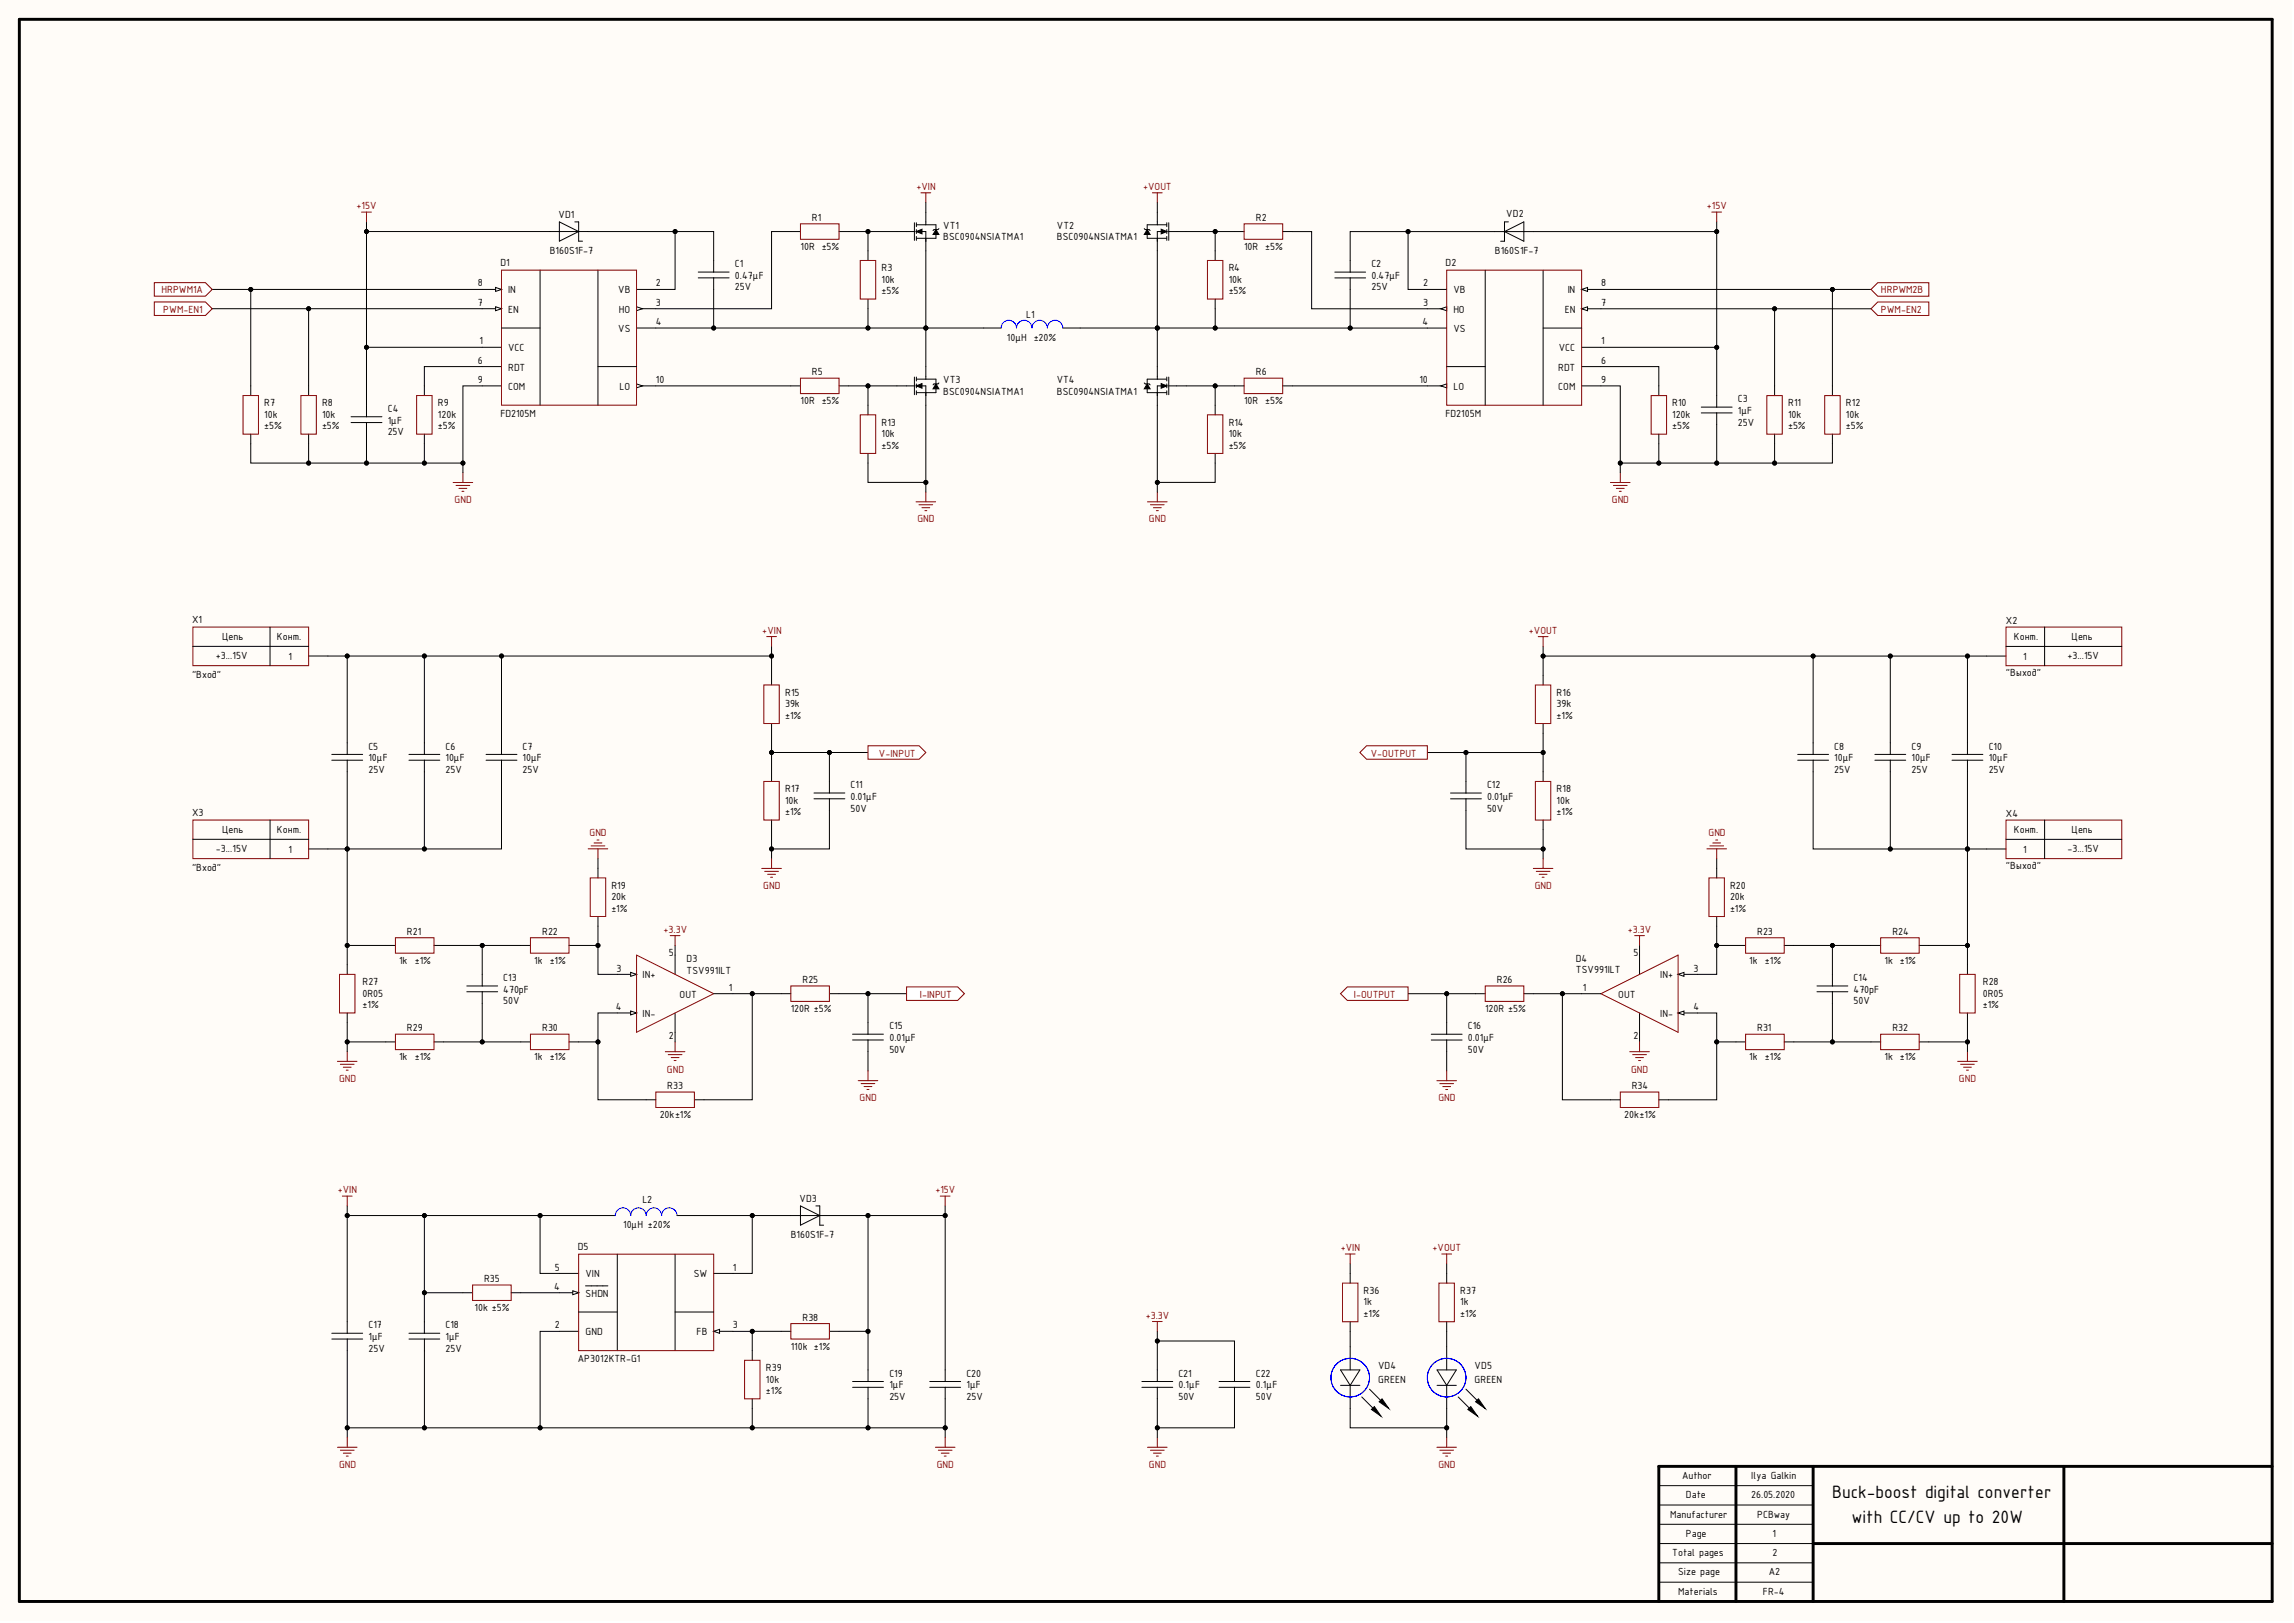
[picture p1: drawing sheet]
<svg xmlns="http://www.w3.org/2000/svg" width="594mm" height="420mm" viewBox="0 0 594 420" stroke-linecap="round" stroke-linejoin="round" font-family="sans-serif">
<defs><g id="words">
<g font-size="5">
<text x="474.2" y="387.9">Buck-boost digital converter</text>
<text x="479.2" y="394.3">with CC/CV up to 20W</text>
</g>
<g font-size="2.9" fill="#800000">
<text x="237.2" y="49.2">+VIN</text>
<text x="295.9" y="49.2">+VOUT</text>
<text x="92.3" y="54.2">+15V</text>
<text x="441.8" y="54.2">+15V</text>
<text x="41.8" y="75.9">HRPWM1A</text>
<text x="486.8" y="75.9">HRPWM2B</text>
<text x="42.3" y="80.9">PWM-EN1</text>
<text x="486.8" y="80.9">PWM-EN2</text>
<text x="117.7" y="130.2">GND</text>
<text x="417.2" y="130.2">GND</text>
<text x="237.4" y="135.2">GND</text>
<text x="297.4" y="135.2">GND</text>
<text x="197.3" y="164.1">+VIN</text>
<text x="395.7" y="164.1">+VOUT</text>
<text x="227.5" y="195.9">V-INPUT</text>
<text x="354.8" y="195.9">V-OUTPUT</text>
<text x="152.6" y="216.5">GND</text>
<text x="442.2" y="216.5">GND</text>
<text x="197.5" y="230.2">GND</text>
<text x="397.2" y="230.2">GND</text>
<text x="171.8" y="241.5">+3.3V</text>
<text x="421.3" y="241.5">+3.3V</text>
<text x="238" y="258.3">I-INPUT</text>
<text x="350.4" y="258.3">I-OUTPUT</text>
<text x="87.7" y="280.1">GND</text>
<text x="172.6" y="277.7">GND</text>
<text x="422.1" y="277.7">GND</text>
<text x="507" y="280.1">GND</text>
<text x="222.5" y="285.1">GND</text>
<text x="372.3" y="285.1">GND</text>
<text x="87.4" y="308.9">+VIN</text>
<text x="242.1" y="308.9">+15V</text>
<text x="347" y="323.9">+VIN</text>
<text x="370.7" y="323.9">+VOUT</text>
<text x="296.5" y="341.3">+3.3V</text>
<text x="87.7" y="380">GND</text>
<text x="242.4" y="380">GND</text>
<text x="297.4" y="380">GND</text>
<text x="372.3" y="380">GND</text>
</g>
<g font-size="2.9">
<text x="144.5" y="56.5">VD1</text>
<text x="210.1" y="57.2">R1</text>
<text x="244.1" y="59.2">VT1</text>
<text x="273.5" y="59.2">VT2</text>
<text x="325" y="57.2">R2</text>
<text x="389.9" y="56.2">VD2</text>
<text x="142.3" y="65.7">B160S1F-7</text>
<text x="207.2" y="64.7">10R ±5%</text>
<text x="244.1" y="62.2">BSC0904NSIATMA1</text>
<text x="273.5" y="62.2">BSC0904NSIATMA1</text>
<text x="322" y="64.7">10R ±5%</text>
<text x="386.9" y="65.7">B160S1F-7</text>
<text x="129.5" y="68.9">D1</text>
<text x="190.2" y="69.2">C1</text>
<text x="228.1" y="70.2">R3</text>
<text x="318" y="70.2">R4</text>
<text x="354.9" y="69.2">C2</text>
<text x="374.1" y="68.9">D2</text>
<text x="123.7" y="74.2">8</text>
<text x="131.5" y="75.9">IN</text>
<text x="160" y="75.9">VB</text>
<text x="169.7" y="74.2">2</text>
<text x="190.2" y="75.2">25V</text>
<text x="190.2" y="72.2">0.47μF</text>
<text x="228.1" y="76.2">±5%</text>
<text x="228.1" y="73.2">10k</text>
<text x="318" y="76.2">±5%</text>
<text x="318" y="73.2">10k</text>
<text x="354.9" y="75.2">25V</text>
<text x="354.9" y="72.2">0.47μF</text>
<text x="368.3" y="74.2">2</text>
<text x="376.2" y="75.9">VB</text>
<text x="405.7" y="75.9">IN</text>
<text x="414.4" y="74.2">8</text>
<text x="123.7" y="79.2">7</text>
<text x="131.5" y="80.9">EN</text>
<text x="160.2" y="80.9">HO</text>
<text x="169.7" y="79.2">3</text>
<text x="265.6" y="82.2">L1</text>
<text x="368.3" y="79.2">3</text>
<text x="376.2" y="80.9">HO</text>
<text x="405" y="80.9">EN</text>
<text x="414.4" y="79.2">7</text>
<text x="124.1" y="89.1">1</text>
<text x="160" y="85.9">VS</text>
<text x="169.7" y="84.1">4</text>
<text x="260.6" y="88.2">10μH ±20%</text>
<text x="368.1" y="84.1">4</text>
<text x="376.2" y="85.9">VS</text>
<text x="414.4" y="89.1">1</text>
<text x="123.7" y="94.2">6</text>
<text x="131.5" y="90.9">VCC</text>
<text x="131.5" y="96">RDT</text>
<text x="403.3" y="96">RDT</text>
<text x="403.5" y="90.9">VCC</text>
<text x="414.4" y="94.2">6</text>
<text x="123.7" y="99.2">9</text>
<text x="131.5" y="101">COM</text>
<text x="160.4" y="101">LO</text>
<text x="169.7" y="99.2">10</text>
<text x="210.1" y="97.2">R5</text>
<text x="244.1" y="99.2">VT3</text>
<text x="273.5" y="99.2">VT4</text>
<text x="325" y="97.2">R6</text>
<text x="367.4" y="99.2">10</text>
<text x="376.2" y="101">LO</text>
<text x="403.3" y="101">COM</text>
<text x="414.4" y="99.2">9</text>
<text x="68.4" y="105.1">R7</text>
<text x="83.3" y="105.1">R8</text>
<text x="100.3" y="106.6">C4</text>
<text x="113.4" y="105.1">R9</text>
<text x="129.5" y="108">FD2105M</text>
<text x="207.2" y="104.7">10R ±5%</text>
<text x="244.1" y="102.2">BSC0904NSIATMA1</text>
<text x="273.5" y="102.2">BSC0904NSIATMA1</text>
<text x="322" y="104.7">10R ±5%</text>
<text x="374.1" y="108">FD2105M</text>
<text x="432.8" y="105.1">R10</text>
<text x="449.8" y="107.1">1μF</text>
<text x="449.8" y="104.2">C3</text>
<text x="462.8" y="105.1">R11</text>
<text x="477.8" y="105.1">R12</text>
<text x="68.4" y="111.1">±5%</text>
<text x="68.4" y="108.2">10k</text>
<text x="83.3" y="111.1">±5%</text>
<text x="83.3" y="108.2">10k</text>
<text x="100.3" y="112.6">25V</text>
<text x="100.3" y="109.7">1μF</text>
<text x="113.4" y="111.1">±5%</text>
<text x="113.4" y="108.2">120k</text>
<text x="228.1" y="113.2">10k</text>
<text x="228.1" y="110.2">R13</text>
<text x="318" y="113.2">10k</text>
<text x="318" y="110.2">R14</text>
<text x="432.8" y="111.1">±5%</text>
<text x="432.8" y="108.2">120k</text>
<text x="449.8" y="110.2">25V</text>
<text x="462.8" y="111.1">±5%</text>
<text x="462.8" y="108.2">10k</text>
<text x="477.8" y="111.1">±5%</text>
<text x="477.8" y="108.2">10k</text>
<text x="228.1" y="116.1">±5%</text>
<text x="318" y="116.1">±5%</text>
<text x="49.7" y="161.4">X1</text>
<text x="519.2" y="161.6">X2</text>
<text x="57.5" y="165.6">Цепь</text>
<text x="71.7" y="165.6">Конт.</text>
<text x="521.2" y="165.6">Конт.</text>
<text x="536.2" y="165.6">Цепь</text>
<text x="55.9" y="170.6">+3...15V</text>
<text x="74.6" y="170.8">1</text>
<text x="523.7" y="170.8">1</text>
<text x="535.1" y="170.6">+3...15V</text>
<text x="49.7" y="175.4">&quot;Вход&quot;</text>
<text x="519.2" y="175.1">&quot;Выход&quot;</text>
<text x="203.2" y="183.1">39k</text>
<text x="203.2" y="180.1">R15</text>
<text x="402.9" y="183.1">39k</text>
<text x="402.9" y="180.1">R16</text>
<text x="203.2" y="186.1">±1%</text>
<text x="402.9" y="186.1">±1%</text>
<text x="95.3" y="197.1">10μF</text>
<text x="95.3" y="194.1">C5</text>
<text x="115.3" y="197.1">10μF</text>
<text x="115.3" y="194.1">C6</text>
<text x="135.2" y="197.1">10μF</text>
<text x="135.2" y="194.1">C7</text>
<text x="474.7" y="197.1">10μF</text>
<text x="474.7" y="194.1">C8</text>
<text x="494.8" y="197.1">10μF</text>
<text x="494.8" y="194.1">C9</text>
<text x="514.7" y="197.1">10μF</text>
<text x="514.7" y="194.1">C10</text>
<text x="95.3" y="200.1">25V</text>
<text x="115.3" y="200.1">25V</text>
<text x="135.2" y="200.1">25V</text>
<text x="474.7" y="200.1">25V</text>
<text x="494.8" y="200.1">25V</text>
<text x="514.7" y="200.1">25V</text>
<text x="203.2" y="208">10k</text>
<text x="203.2" y="205.1">R17</text>
<text x="220.1" y="207">0.01μF</text>
<text x="220.1" y="204.1">C11</text>
<text x="384.9" y="207">0.01μF</text>
<text x="384.9" y="204.1">C12</text>
<text x="402.9" y="208">10k</text>
<text x="402.9" y="205.1">R18</text>
<text x="49.7" y="211.3">X3</text>
<text x="57.5" y="215.6">Цепь</text>
<text x="71.7" y="215.6">Конт.</text>
<text x="203.2" y="211">±1%</text>
<text x="220.1" y="210.1">50V</text>
<text x="384.9" y="210.1">50V</text>
<text x="402.9" y="211">±1%</text>
<text x="519.2" y="211.5">X4</text>
<text x="521.2" y="215.6">Конт.</text>
<text x="536.2" y="215.6">Цепь</text>
<text x="55.9" y="220.6">-3...15V</text>
<text x="74.6" y="220.8">1</text>
<text x="523.7" y="220.8">1</text>
<text x="535.1" y="220.6">-3...15V</text>
<text x="49.7" y="225.4">&quot;Вход&quot;</text>
<text x="519.2" y="225">&quot;Выход&quot;</text>
<text x="158.2" y="233">20k</text>
<text x="158.2" y="230">R19</text>
<text x="447.8" y="233">20k</text>
<text x="447.8" y="230">R20</text>
<text x="158.2" y="236">±1%</text>
<text x="447.8" y="236">±1%</text>
<text x="105.3" y="242">R21</text>
<text x="140.3" y="242">R22</text>
<text x="454.8" y="242">R23</text>
<text x="489.8" y="242">R24</text>
<text x="103.3" y="249.5">1k ±1%</text>
<text x="138.3" y="249.5">1k ±1%</text>
<text x="159.6" y="251.5">3</text>
<text x="173.1" y="247.5">5</text>
<text x="177.7" y="249">D3</text>
<text x="407.9" y="251.8">TSV991ILT</text>
<text x="407.9" y="249">D4</text>
<text x="422.7" y="247.5">5</text>
<text x="438.3" y="251.5">3</text>
<text x="452.7" y="249.5">1k ±1%</text>
<text x="487.7" y="249.5">1k ±1%</text>
<text x="93.8" y="255">R27</text>
<text x="130.3" y="257">470pF</text>
<text x="130.3" y="254">C13</text>
<text x="166.3" y="253.3">IN+</text>
<text x="177.7" y="252">TSV991ILT</text>
<text x="188.7" y="256.5">1</text>
<text x="207.7" y="254.5">R25</text>
<text x="387.4" y="254.5">R26</text>
<text x="409.6" y="256.5">1</text>
<text x="429.7" y="253.3">IN+</text>
<text x="479.7" y="257">470pF</text>
<text x="479.7" y="254">C14</text>
<text x="513.2" y="255">R28</text>
<text x="93.8" y="261">±1%</text>
<text x="93.8" y="258">0R05</text>
<text x="130.3" y="260">50V</text>
<text x="159.4" y="261.5">4</text>
<text x="166.3" y="263.3">IN-</text>
<text x="175.9" y="258.3">OUT</text>
<text x="204.6" y="262">120R ±5%</text>
<text x="384.4" y="262">120R ±5%</text>
<text x="418.8" y="258.3">OUT</text>
<text x="429.7" y="263.3">IN-</text>
<text x="438.3" y="261.5">4</text>
<text x="479.7" y="260">50V</text>
<text x="513.2" y="261">±1%</text>
<text x="513.2" y="258">0R05</text>
<text x="105.3" y="267">R29</text>
<text x="140.3" y="267">R30</text>
<text x="173.1" y="269">2</text>
<text x="230.2" y="269.5">0.01μF</text>
<text x="230.2" y="266.5">C15</text>
<text x="379.9" y="269.5">0.01μF</text>
<text x="379.9" y="266.5">C16</text>
<text x="422.7" y="269">2</text>
<text x="454.8" y="267">R31</text>
<text x="489.8" y="267">R32</text>
<text x="103.3" y="274.5">1k ±1%</text>
<text x="138.3" y="274.5">1k ±1%</text>
<text x="230.2" y="272.5">50V</text>
<text x="379.9" y="272.5">50V</text>
<text x="452.7" y="274.5">1k ±1%</text>
<text x="487.7" y="274.5">1k ±1%</text>
<text x="172.7" y="282">R33</text>
<text x="422.3" y="282">R34</text>
<text x="170.8" y="289.5">20k±1%</text>
<text x="420.4" y="289.5">20k±1%</text>
<text x="166.3" y="311.5">L2</text>
<text x="206.9" y="311.2">VD3</text>
<text x="161.3" y="317.9">10μH ±20%</text>
<text x="149.5" y="323.7">D5</text>
<text x="204.6" y="320.5">B160S1F-7</text>
<text x="143.6" y="328.9">5</text>
<text x="189.7" y="328.9">1</text>
<text x="125.3" y="332">R35</text>
<text x="143.4" y="333.9">4</text>
<text x="151.6" y="335.7">SHDN</text>
<text x="151.6" y="330.7">VIN</text>
<text x="179.5" y="330.7">SW</text>
<text x="352.9" y="334.9">R36</text>
<text x="377.9" y="334.9">R37</text>
<text x="122.8" y="339.4">10k ±5%</text>
<text x="207.7" y="341.9">R38</text>
<text x="352.9" y="340.9">±1%</text>
<text x="352.9" y="338">1k</text>
<text x="377.9" y="340.9">±1%</text>
<text x="377.9" y="338">1k</text>
<text x="95.3" y="346.9">1μF</text>
<text x="95.3" y="343.9">C17</text>
<text x="115.3" y="346.9">1μF</text>
<text x="115.3" y="343.9">C18</text>
<text x="143.6" y="343.9">2</text>
<text x="151.6" y="345.7">GND</text>
<text x="180.3" y="345.7">FB</text>
<text x="189.7" y="343.9">3</text>
<text x="95.3" y="349.9">25V</text>
<text x="115.3" y="349.9">25V</text>
<text x="149.5" y="352.7">AP3012KTR-G1</text>
<text x="204.6" y="349.4">110k ±1%</text>
<text x="198.2" y="357.9">10k</text>
<text x="198.2" y="354.9">R39</text>
<text x="230.2" y="359.4">1μF</text>
<text x="230.2" y="356.4">C19</text>
<text x="250.1" y="359.4">1μF</text>
<text x="250.1" y="356.4">C20</text>
<text x="305" y="359.4">0.1μF</text>
<text x="305" y="356.4">C21</text>
<text x="325" y="359.4">0.1μF</text>
<text x="325" y="356.4">C22</text>
<text x="356.7" y="358">GREEN</text>
<text x="356.7" y="354.5">VD4</text>
<text x="381.7" y="358">GREEN</text>
<text x="381.7" y="354.5">VD5</text>
<text x="198.2" y="360.9">±1%</text>
<text x="230.2" y="362.4">25V</text>
<text x="250.1" y="362.4">25V</text>
<text x="305" y="362.4">50V</text>
<text x="325" y="362.4">50V</text>
<text x="435.3" y="382.9">Author</text>
<text x="453.3" y="382.9">Ilya Galkin</text>
<text x="436.3" y="387.9">Date</text>
<text x="453.3" y="387.9">26.05.2020</text>
<text x="432.3" y="392.8">Manufacturer</text>
<text x="454.8" y="392.8">PCBway</text>
<text x="436.3" y="397.8">Page</text>
<text x="458.7" y="397.8">1</text>
<text x="432.8" y="402.8">Total pages</text>
<text x="434.3" y="407.8">Size page</text>
<text x="457.8" y="407.8">A2</text>
<text x="458.7" y="402.8">2</text>
<text x="434.3" y="412.8">Materials</text>
<text x="456.3" y="412.8">FR-4</text>
</g>
</g></defs>
<g fill="#fffcf8">
<path d="M0 0h593.1v419.6h-593.1z" fill-rule="evenodd"/>
<path d="M0 0h593.1v419.6h-593.1z" fill-rule="evenodd"/>
</g>
<path d="M5 5h583.1v409.6h-583.1zM449.3 379.6v35M469.3 379.6v35M534.2 379.6v35M588.1 379.6h-158.8v35M469.3 399.6h118.8" fill="none" stroke="#000" stroke-width=".76"/>
<g fill="none" stroke="#000" stroke-width=".26">
<path d="M94.9 57.4v2.5M144.8 57.4l5 2.5-5 2.5zM148.8 57.4h1v5h1M174.7 59.9h-79.8v30M204.7 59.9h2.5M217.2 59.9h7.4v7.5M224.6 59.9h7.5M54.9 79.9h25M54.9 74.9h10M124.8 79.9h-44.9v22.5M124.8 74.9h-59.9v27.5M184.7 67.4v-7.5h-10v15h-5"/>
<path d="M184.7 74.9v10h-15M224.6 77.4v7.5h-39.9M239.6 64.9v20M204.7 99.9h2.5M217.2 99.9h7.4v7.5M224.6 99.9h7.5M64.9 112.4v2.5M79.9 112.4v2.5M90.9 109.4h7.9M90.9 107.9h7.9M94.9 104.9v3M94.9 109.4v3"/>
<path d="M239.6 104.9v20h-15v-7.5M429.3 399.6h40M429.3 394.6h40M429.3 389.6h40M429.3 384.6h40M429.3 409.6h40M429.3 404.6h40"/>
<circle cx="94.9" cy="59.9" r=".51"/>
<circle cx="174.7" cy="59.9" r=".51"/>
<circle cx="224.7" cy="59.9" r=".51"/>
<circle cx="64.9" cy="74.9" r=".51"/>
<circle cx="79.9" cy="79.9" r=".51"/>
<circle cx="94.9" cy="89.9" r=".51"/>
<circle cx="184.7" cy="84.9" r=".51"/>
<circle cx="224.7" cy="99.9" r=".51"/>
<circle cx="224.7" cy="84.9" r=".51"/>
<circle cx="239.6" cy="84.9" r=".51"/>
<circle cx="239.6" cy="124.9" r=".51"/>
</g>
<path d="M93.6 54.9h2.5M94.9 54.9v2.5M207.2 57.9h10v4h-10zM222.7 67.4h3.9v10h-3.9zM207.2 97.9h10v4h-10zM62.9 102.4h4v10h-4zM77.9 102.4h4v10h-4zM222.7 107.4h3.9v10h-3.9z" fill="none" stroke="#800000" stroke-width=".26"/>
<g fill="#000">
<circle cx="94.9" cy="59.9" r=".51"/>
<circle cx="174.7" cy="59.9" r=".51"/>
<circle cx="224.7" cy="59.9" r=".51"/>
<circle cx="64.9" cy="74.9" r=".51"/>
<circle cx="79.9" cy="79.9" r=".51"/>
<circle cx="94.9" cy="89.9" r=".51"/>
<circle cx="184.7" cy="84.9" r=".51"/>
<circle cx="224.7" cy="99.9" r=".51"/>
<circle cx="224.7" cy="84.9" r=".51"/>
<circle cx="239.6" cy="84.9" r=".51"/>
<circle cx="239.6" cy="124.9" r=".51"/>
</g>
<path d="M39.9 73.2h13.3l1.7 1.7-1.7 1.8h-13.3z" fill-rule="evenodd" fill="#fff"/>
<path d="M238.4 49.9h2.5M239.6 49.9v2.6M443 54.9h2.6M444.3 54.9v2.5M39.9 73.2h13.3l1.7 1.7-1.7 1.8h-13.3zM237.1 129.9h5.1M237.8 130.7h3.6M238.6 131.4h2M239.4 132.2h.5M239.6 127.4v2.5" fill="none" stroke="#800000" stroke-width=".26"/>
<g fill="none" stroke="#000" stroke-width=".26">
<path d="M204.7 59.9h-5v20h-30M232.1 59.9h4.6M236.7 57.7v4.5M237.1 59.9l1.5-.6v1.2zM237.2 57.7v1M237.2 59.4v1.1M237.2 59.9h2.4v5M237.2 58.2h5v1.2M239.6 52.5v5.7M242.2 59.4l.8 1.3h-1.5zM243 59.2l-.3 .2h-1l-.2 .3M307 59.9h7.5"/>
<path d="M319.5 59.9h-5v5M364.4 60h79.9v42.4M389.4 60l5-2.6v5.1zM390.4 57.4h-1v5.1h-1M444.3 57.4v2.6M180.7 71.9h8M180.7 70.4h8M184.7 67.4v3M184.7 71.9v3M237.2 61.2v1M242.2 60.7v1h-5M299.5 64.9v20"/>
<path d="M314.5 79.9v5h34.9M349.4 67.4v-7.4h15v14.9h5M349.4 74.9v10h20M414.3 79.9h45v20M414.3 74.9h60v25M459.3 79.9h25M474.3 74.9h10M169.7 99.9h35M224.6 84.9h15v13.3M232.1 99.9h4.6M236.7 97.6v4.6M237.1 99.9l1.5-.6v1.2z"/>
<path d="M237.2 97.6v1M237.2 99.4v1M237.2 99.9h2.4v5M237.2 98.2h5v1.2M242.2 99.4l.8 1.3h-1.5zM243 99.1l-.3 .3h-1l-.2 .2M307 99.9h7.5M319.5 99.9h-5v5M237.2 101.2v1M242.2 100.7v1h-5M299.5 104.9v20h15v-5M239.6 124.9v2.5"/>
<path d="M85.9 196.8h8M85.9 195.3h8M89.9 192.3v3M89.9 196.8v3"/>
<circle cx="314.5" cy="59.9" r=".51"/>
<circle cx="364.4" cy="60" r=".51"/>
<circle cx="444.3" cy="60" r=".51"/>
<circle cx="459.3" cy="79.9" r=".51"/>
<circle cx="474.3" cy="74.9" r=".51"/>
<circle cx="224.7" cy="84.9" r=".51"/>
<circle cx="239.6" cy="84.9" r=".51"/>
<circle cx="299.5" cy="84.9" r=".51"/>
<circle cx="314.5" cy="99.9" r=".51"/>
<circle cx="314.5" cy="84.9" r=".51"/>
<circle cx="349.5" cy="84.9" r=".51"/>
<circle cx="444.3" cy="89.9" r=".51"/>
<circle cx="239.6" cy="124.9" r=".51"/>
<circle cx="299.5" cy="124.9" r=".51"/>
</g>
<g fill="#000">
<circle cx="314.5" cy="59.9" r=".51"/>
<circle cx="364.4" cy="60" r=".51"/>
<circle cx="444.3" cy="60" r=".51"/>
<circle cx="459.3" cy="79.9" r=".51"/>
<circle cx="474.3" cy="74.9" r=".51"/>
<circle cx="224.7" cy="84.9" r=".51"/>
<circle cx="239.6" cy="84.9" r=".51"/>
<circle cx="299.5" cy="84.9" r=".51"/>
<circle cx="314.5" cy="99.9" r=".51"/>
<circle cx="314.5" cy="84.9" r=".51"/>
<circle cx="349.5" cy="84.9" r=".51"/>
<circle cx="444.3" cy="89.9" r=".51"/>
<circle cx="239.6" cy="124.9" r=".51"/>
<circle cx="299.5" cy="124.9" r=".51"/>
</g>
<path d="M237.1 59.9l1.5-.6v1.2zM242.2 59.4l.8 1.3h-1.5zM237.1 99.9l1.5-.6v1.2zM242.2 99.4l.8 1.3h-1.5z" fill="#000"/>
<path d="M486 73.2h13.2v3.5h-13.2l-1.7-1.8z" fill-rule="evenodd" fill="#fff"/>
<g fill="none" stroke="#800000" stroke-width=".26">
<path d="M298.3 49.9h2.5M299.5 49.9v2.6M322 57.9h10v4h-10zM312.5 67.4h4v10h-4zM486 73.2h13.2v3.5h-13.2l-1.7-1.8zM322 97.9h10v4h-10zM312.5 107.4h4v10h-4zM457.3 102.4h4v10h-4zM472.3 102.4h4v10h-4zM297 129.9h5.1M297.8 130.7h3.5M298.5 131.4h2"/>
<path d="M299.3 132.2h.5M299.5 127.4v2.5M49.9 162.3h30v10h-30zM49.9 212.3h30v10h-30z"/>
</g>
<g fill="none" stroke="#000" stroke-width=".26">
<path d="M296.2 59.2l.2 .2h1l.3 .3M296.9 59.4l.8 1.3h-1.5zM299.5 52.5v5.7M300.5 59.3l1.5 .6-1.5 .6zM301.9 59.9h-2.4v5M301.9 58.2h-5v1.2M302 57.7v1M302 59.4v1.1M302.5 59.9h4.5M302.5 57.7v4.5M319.5 59.9h2.5M332 59.9h2.5"/>
<path d="M334.5 60h5v19.9h29.9M296.9 60.7v1h5M302 61.2v1M314.5 64.9v2.5M314.5 77.4v2.5M345.5 71.9h7.9M345.5 70.4h7.9M349.4 67.4v3M349.4 71.9v3M239.6 84.9h19.5M275.1 84.9h24.4M296.2 99.1l.2 .3h1l.3 .2"/>
<path d="M296.9 99.4l.8 1.3h-1.5zM300.5 99.3l1.5 .6-1.5 .6zM301.9 99.9h-2.4v5M301.9 98.2h-5v1.2M302 97.6v1M302 99.4v1M302.5 99.9h4.5M302.5 97.6v4.6M314.5 84.9h-15v13.3M319.5 99.9h2.5M332 99.9h37.4M459.3 99.9v2.5"/>
<path d="M474.3 99.9v2.5M296.9 100.7v1h5M302 101.2v1M314.5 104.9v2.5M314.5 117.4v2.5M440.3 106.9h8M440.3 105.4h8M444.3 102.4v3M444.3 106.9v3M459.3 112.4v2.5M474.3 112.4v2.5M299.5 124.9v2.5"/>
<path d="M49.9 167.3h30M69.9 162.3v10M79.9 169.8h5M49.9 217.3h30M69.9 212.3v10M79.9 219.8h5M349.4 348.7v5.9M349.4 358.6v6"/>
<circle cx="239.6" cy="84.9" r=".51"/>
<circle cx="299.5" cy="84.9" r=".51"/>
<circle cx="314.5" cy="84.9" r=".51"/>
<circle cx="299.5" cy="124.9" r=".51"/>
</g>
<g fill="#000">
<circle cx="239.6" cy="84.9" r=".51"/>
<circle cx="299.5" cy="84.9" r=".51"/>
<circle cx="314.5" cy="84.9" r=".51"/>
<circle cx="299.5" cy="124.9" r=".51"/>
</g>
<path d="M296.9 59.4l.8 1.3h-1.5zM300.5 59.3l1.5 .6-1.5 .6zM296.9 99.4l.8 1.3h-1.5zM300.5 99.3l1.5 .6-1.5 .6z" fill="#000"/>
<g fill="none" stroke="#00f" stroke-width=".26">
<path d="M259.1 84.9a2 2 0 0 1 2-2 2 2 0 0 1 2 2 2 2 0 0 1 2-2 2 2 0 0 1 2 2 2 2 0 0 1 2-2 2 2 0 0 1 2 2 2 2 0 0 1 2-2 2 2 0 0 1 2 2"/>
<circle cx="349.5" cy="356.6" r="5"/>
</g>
<path d="M347 358.6h5M347 354.6h5l-2.6 4zM354.5 359.6l2.9 3M352.4 361.6l3 3" fill="none" stroke="#030000" stroke-width=".26"/>
<path d="M354.9 364.9l.8-.8 1.7 2.5z" fill="#030000"/>
<path d="M354.9 364.9l.8-.8 1.7 2.5z" fill="none" stroke="#030000" stroke-width=".26"/>
<path d="M357.7 362.1l1.7 2.5-2.5-1.7z" fill="#030000"/>
<path d="M371.9 358.6h5M371.9 354.6h5l-2.5 4zM379.4 359.6l3 3M357.7 362.1l1.7 2.5-2.5-1.7zM377.4 361.6l3 3" fill="none" stroke="#030000" stroke-width=".26"/>
<path d="M374.4 348.7v5.9M374.4 358.6v6" fill="none" stroke="#000" stroke-width=".26"/>
<circle cx="374.4" cy="356.6" r="5" fill="none" stroke="#00f" stroke-width=".26"/>
<path d="M379.9 364.9l.8-.8 1.7 2.5z" fill="#030000"/>
<path d="M379.9 364.9l.8-.8 1.7 2.5z" fill="none" stroke="#030000" stroke-width=".26"/>
<path d="M382.6 362.1l1.8 2.5-2.5-1.7z" fill="#030000"/>
<path d="M382.6 362.1l1.8 2.5-2.5-1.7z" fill="none" stroke="#030000" stroke-width=".26"/>
<path d="M89.9 249.7v2.5M159.8 252.2h4.9M89.9 262.2v2.5M174.7 262.2v5M349.4 327.2v2.5M374.4 327.2v2.5M349.4 344.7v4M374.4 344.7v4" fill="none" stroke="#000" stroke-width=".26"/>
<path d="M87.9 252.2h4v10h-4z" fill="none" stroke="#800000" stroke-width=".26"/>
<path d="M163.2 251.7l1.5 .5-1.5 .5z" fill="#f8fcff"/>
<path d="M163.2 251.7l1.5 .5-1.5 .5zM159.8 262.2h4.9" fill="none" stroke="#000" stroke-width=".26"/>
<path d="M163.2 261.7l1.5 .5-1.5 .5z" fill="#f8fcff"/>
<g fill="none" stroke="#000" stroke-width=".26">
<path d="M154.8 222.3v2.5M154.8 239.8v5M114.8 244.8h10M124.8 259.7v10h10M134.8 244.8h-10v7.4M149.8 244.8h5v7.4h5M174.7 244.8v7.4M184.7 257.2h17.5M194.7 257.2v27.5h-12.5M217.2 257.2h7.4v7.5M224.6 257.2h10M89.9 264.7v5h10"/>
<path d="M114.8 269.7h10M154.8 269.7v15h12.4M159.8 262.2h-5v7.5h-5M163.2 261.7l1.5 .5-1.5 .5zM174.7 267.2v2.5M224.6 272.2v5"/>
<circle cx="124.8" cy="244.8" r=".51"/>
<circle cx="154.8" cy="244.8" r=".51"/>
<circle cx="194.7" cy="257.2" r=".51"/>
<circle cx="224.7" cy="257.2" r=".51"/>
<circle cx="89.9" cy="269.7" r=".51"/>
<circle cx="124.8" cy="269.7" r=".51"/>
<circle cx="154.8" cy="269.7" r=".51"/>
</g>
<path d="M164.7 247.3l20 9.9-20 10z" fill="none" stroke="#980000" stroke-width=".26"/>
<g fill="#000">
<circle cx="124.8" cy="244.8" r=".51"/>
<circle cx="154.8" cy="244.8" r=".51"/>
<circle cx="194.7" cy="257.2" r=".51"/>
<circle cx="224.7" cy="257.2" r=".51"/>
<circle cx="89.9" cy="269.7" r=".51"/>
<circle cx="124.8" cy="269.7" r=".51"/>
<circle cx="154.8" cy="269.7" r=".51"/>
</g>
<g fill="none" stroke="#800000" stroke-width=".26">
<path d="M152.2 219.7h5.1M153 219h3.5M153.7 218.2h2.1M154.5 217.5h.5M154.8 219.7v2.6M87.3 274.8h5.1M88.1 275.5h3.5M88.9 276.3h2M89.6 277h.5M89.9 272.2v2.6M172.2 272.3h5.1M172.9 273h3.6"/>
<path d="M173.7 273.8h2M174.5 274.5h.5M174.7 269.7v2.6M222.1 279.8h5.1M224.6 277.2v2.6M222.9 280.5h3.5M223.6 281.3h2.1M224.4 282h.5"/>
</g>
<path d="M234.6 255.5h13.3l1.7 1.7-1.7 1.8h-13.3z" fill-rule="evenodd" fill="#fff"/>
<g fill="none" stroke="#800000" stroke-width=".26">
<path d="M197.7 177.3h4v10h-4zM198.4 164.8h2.6M199.7 164.8v2.5M197.7 202.3h4v10h-4zM152.8 227.3h4v10h-4zM197.2 224.8h5M197.9 225.6h3.6M198.7 226.3h2M199.4 227.1h.5M199.7 222.3v2.5M102.3 242.8h10v4h-10zM137.3 242.8h10v4h-10z"/>
<path d="M173.5 242.2h2.5M174.7 242.2v2.6M204.7 255.2h10v4h-10zM234.6 255.5h13.3l1.7 1.7-1.7 1.8h-13.3zM102.3 267.7h10v4h-10zM137.3 267.7h10v4h-10zM169.7 282.7h10v4h-10z"/>
</g>
<g fill="none" stroke="#000" stroke-width=".26">
<path d="M199.7 167.3v2.5M199.7 174.8v2.5M105.8 196.8h8M105.8 195.3h8M109.8 192.3v3M109.8 196.8v3M125.8 196.8h8M125.8 195.3h8M129.8 192.3v3M129.8 196.8v3M199.7 187.3v15M199.7 194.8h15v10.5"/>
<path d="M214.7 194.8h9.9M199.7 219.8v2.5M210.7 206.8h8M210.7 205.3h8M214.7 206.8v13h-15v-7.5M154.8 224.8v2.5M154.8 237.3v2.5M99.9 244.8h2.4M112.3 244.8h2.5M120.8 256.7h8M120.8 255.2h8M124.8 252.2v3"/>
<path d="M124.8 256.7v3M134.8 244.8h2.5M147.3 244.8h2.5M202.2 257.2h2.5M214.7 257.2h2.5M99.9 269.7h2.4M112.3 269.7h2.5M134.8 269.7h2.5M147.3 269.7h2.5M220.7 269.2h7.9M220.7 267.7h7.9M224.6 264.7v3"/>
<path d="M224.6 269.2v3M167.2 284.7h2.5M179.7 284.7h2.5"/>
<circle cx="199.7" cy="169.8" r=".51"/>
<circle cx="199.7" cy="194.8" r=".51"/>
<circle cx="214.7" cy="194.8" r=".51"/>
<circle cx="199.7" cy="219.8" r=".51"/>
</g>
<g fill="#000">
<circle cx="199.7" cy="169.8" r=".51"/>
<circle cx="199.7" cy="194.8" r=".51"/>
<circle cx="214.7" cy="194.8" r=".51"/>
<circle cx="199.7" cy="219.8" r=".51"/>
</g>
<path d="M224.6 193.1h13.3l1.7 1.7-1.7 1.7h-13.3z" fill-rule="evenodd" fill="#fff"/>
<path d="M224.6 193.1h13.3l1.7 1.7-1.7 1.7h-13.3z" fill="none" stroke="#800000" stroke-width=".26"/>
<g fill="none" stroke="#000" stroke-width=".26">
<path d="M164.7 74.9h5M164.7 79.9h5M124.8 89.9h5M84.9 169.8h5v22.5M89.9 169.8h19.9v22.5M109.8 169.8h20v22.5M129.8 169.8h69.9v5M89.9 199.8v20h-5M109.8 199.8v20h-19.9v25M129.8 199.8v20h-20M99.9 244.8h-10v4.9M89.9 269.7v2.5"/>
<path d="M295.5 359.1h8M295.5 357.6h8M299.5 354.6v3M299.5 359.1v3"/>
<circle cx="89.9" cy="169.8" r=".51"/>
<circle cx="109.8" cy="169.8" r=".51"/>
<circle cx="129.8" cy="169.8" r=".51"/>
<circle cx="199.7" cy="169.8" r=".51"/>
<circle cx="89.9" cy="219.8" r=".51"/>
<circle cx="109.8" cy="219.8" r=".51"/>
<circle cx="89.9" cy="244.8" r=".51"/>
<circle cx="89.9" cy="269.7" r=".51"/>
</g>
<g fill="#000">
<circle cx="89.9" cy="169.8" r=".51"/>
<circle cx="109.8" cy="169.8" r=".51"/>
<circle cx="129.8" cy="169.8" r=".51"/>
<circle cx="199.7" cy="169.8" r=".51"/>
<circle cx="89.9" cy="219.8" r=".51"/>
<circle cx="109.8" cy="219.8" r=".51"/>
<circle cx="89.9" cy="244.8" r=".51"/>
<circle cx="89.9" cy="269.7" r=".51"/>
</g>
<path d="M164.7 79.4l1.6 .5-1.6 .5z" fill="#f8fcff"/>
<path d="M124.8 79.9h5M164.7 79.4l1.6 .5-1.6 .5zM124.8 94.9h5M164.7 84.9h5" fill="none" stroke="#000" stroke-width=".26"/>
<path d="M128.3 79.4l1.5 .5-1.5 .5z" fill="#f8fcff"/>
<path d="M124.8 74.9h5M128.3 79.4l1.5 .5-1.5 .5z" fill="none" stroke="#000" stroke-width=".26"/>
<path d="M128.3 74.4l1.5 .5-1.5 .5z" fill="#f8fcff"/>
<path d="M128.3 74.4l1.5 .5-1.5 .5zM124.8 99.9h5M164.7 99.9h5" fill="none" stroke="#000" stroke-width=".26"/>
<path d="M164.7 99.4l1.6 .5-1.6 .5z" fill="#f8fcff"/>
<g fill="none" stroke="#000" stroke-width=".26">
<path d="M139.8 69.9v35M154.8 69.9v35M369.4 74.9h5M369.4 79.9h5M124.8 94.9h-15v7.5M124.8 99.9h-5v20h-10v-7.5M124.8 89.9h-29.9v15M129.8 84.9h10M154.8 94.9h9.9M164.7 99.4l1.6 .5-1.6 .5zM409.4 89.9h4.9M64.9 114.9v5h15"/>
<path d="M79.9 114.9v5h15M94.9 112.4v7.5h14.9M119.8 119.9v2.5"/>
<circle cx="94.9" cy="89.9" r=".51"/>
<circle cx="79.9" cy="119.9" r=".51"/>
<circle cx="94.9" cy="119.9" r=".51"/>
<circle cx="109.8" cy="119.9" r=".51"/>
<circle cx="119.8" cy="119.9" r=".51"/>
</g>
<path d="M129.8 69.9h34.9v35h-34.9zM107.8 102.4h4v10h-4zM117.3 124.9h5M118 125.7h3.6M118.8 126.4h2M119.6 127.2h.5M119.8 122.4v2.5" fill="none" stroke="#800000" stroke-width=".26"/>
<g fill="#000">
<circle cx="94.9" cy="89.9" r=".51"/>
<circle cx="79.9" cy="119.9" r=".51"/>
<circle cx="94.9" cy="119.9" r=".51"/>
<circle cx="109.8" cy="119.9" r=".51"/>
<circle cx="119.8" cy="119.9" r=".51"/>
</g>
<path d="M372.9 79.9l1.5-.5v1z" fill="#f8fcff"/>
<path d="M372.9 79.9l1.5-.5v1zM409.4 79.9h4.9M369.4 84.9h5M409.4 94.9h4.9" fill="none" stroke="#000" stroke-width=".26"/>
<path d="M409.4 79.9l1.5-.5v1z" fill="#f8fcff"/>
<path d="M409.4 79.9l1.5-.5v1zM409.4 74.9h4.9" fill="none" stroke="#000" stroke-width=".26"/>
<path d="M409.4 74.9l1.5-.5v1z" fill="#f8fcff"/>
<path d="M409.4 74.9l1.5-.5v1zM369.4 99.9h5M409.4 99.9h4.9" fill="none" stroke="#000" stroke-width=".26"/>
<path d="M372.9 99.9l1.5-.5v1z" fill="#f8fcff"/>
<path d="M384.4 69.9v35M399.4 69.9v35M372.9 99.9l1.5-.5v1zM374.4 94.9h10M399.4 84.9h10" fill="none" stroke="#000" stroke-width=".26"/>
<path d="M374.4 69.9h35v35h-35z" fill="none" stroke="#800000" stroke-width=".26"/>
<path d="M39.9 78.2h13.3l1.7 1.7-1.7 1.8h-13.3z" fill-rule="evenodd" fill="#fff"/>
<path d="M39.9 78.2h13.3l1.7 1.7-1.7 1.8h-13.3zM427.3 102.4h4v10h-4zM416.8 124.9h5.1M417.6 125.7h3.5M418.3 126.4h2.1M419.1 127.2h.5M419.4 122.4v2.5M519.2 162.3h29.9v10h-29.9zM519.2 212.3h29.9v10h-29.9z" fill="none" stroke="#800000" stroke-width=".26"/>
<g fill="none" stroke="#000" stroke-width=".26">
<path d="M414.3 99.9h5.1v20h9.9v-7.5M414.3 94.9h15v7.5M419.4 119.9v2.5M444.3 109.9v10h-15M459.3 114.9v5h-15M474.3 114.9v5h-15M514.2 169.8h5M519.2 167.3h29.9M529.2 162.3v10M514.2 219.8h5M519.2 217.3h29.9M529.2 212.3v10"/>
<path d="M434.3 252.2h5M424.3 262.2v5"/>
<circle cx="419.4" cy="119.9" r=".51"/>
<circle cx="429.3" cy="119.9" r=".51"/>
<circle cx="444.3" cy="119.9" r=".51"/>
<circle cx="459.3" cy="119.9" r=".51"/>
</g>
<g fill="#000">
<circle cx="419.4" cy="119.9" r=".51"/>
<circle cx="429.3" cy="119.9" r=".51"/>
<circle cx="444.3" cy="119.9" r=".51"/>
<circle cx="459.3" cy="119.9" r=".51"/>
</g>
<path d="M434.3 252.2l1.5-.5v1z" fill="#f8fcff"/>
<path d="M434.3 252.2l1.5-.5v1zM434.3 262.2h5" fill="none" stroke="#000" stroke-width=".26"/>
<path d="M434.3 262.2l1.5-.5v1z" fill="#f8fcff"/>
<g fill="none" stroke="#000" stroke-width=".26">
<path d="M444.3 222.3v2.5M444.3 239.8v5M364.4 257.3h10M381.9 257.3h-7.5v7.4M396.9 257.3h17.4M404.4 257.3v27.4h12.5M424.3 244.8v7.4M449.3 244.8h-5v7.4h-5M464.3 244.8h10v7.4M474.3 259.7v10h-10M474.3 244.8h10M374.4 272.2v5"/>
<path d="M424.3 267.2v2.5M434.3 262.2l1.5-.5v1zM439.3 262.2h5v7.5h5M444.3 269.7v15h-12.5M474.3 269.7h10M509.2 264.7v5h-10"/>
<circle cx="374.4" cy="257.2" r=".51"/>
<circle cx="404.4" cy="257.2" r=".51"/>
<circle cx="444.3" cy="244.8" r=".51"/>
<circle cx="474.3" cy="244.8" r=".51"/>
<circle cx="444.3" cy="269.7" r=".51"/>
<circle cx="474.3" cy="269.7" r=".51"/>
<circle cx="509.2" cy="269.7" r=".51"/>
</g>
<path d="M414.3 257.3l20-10v19.9z" fill="none" stroke="#980000" stroke-width=".26"/>
<g fill="#000">
<circle cx="374.4" cy="257.2" r=".51"/>
<circle cx="404.4" cy="257.2" r=".51"/>
<circle cx="444.3" cy="244.8" r=".51"/>
<circle cx="474.3" cy="244.8" r=".51"/>
<circle cx="444.3" cy="269.7" r=".51"/>
<circle cx="474.3" cy="269.7" r=".51"/>
<circle cx="509.2" cy="269.7" r=".51"/>
</g>
<g fill="none" stroke="#800000" stroke-width=".26">
<path d="M441.8 219.7h5M442.5 219h3.6M443.3 218.2h2M444.1 217.5h.5M444.3 219.7v2.6M371.9 279.8h5.1M374.4 277.2v2.6M421.8 272.3h5.1M422.6 273h3.5M423.3 273.8h2.1M424.1 274.5h.5M424.3 269.7v2.6"/>
<path d="M506.7 274.8h5M507.4 275.5h3.6M508.2 276.3h2M509 277h.5M509.2 272.2v2.6M372.7 280.5h3.5M373.4 281.3h2M374.2 282.1h.5"/>
</g>
<path d="M348.7 255.5h15.7v3.5h-15.7l-1.7-1.7z" fill-rule="evenodd" fill="#fff"/>
<path d="M398.1 164.8h2.6M399.4 164.8v2.5M396.8 224.8h5.1M397.6 225.6h3.6M398.4 226.3h2M399.1 227.1h.5M399.4 222.3v2.5M348.7 255.5h15.7v3.5h-15.7l-1.7-1.7zM423.1 242.2h2.5M424.3 242.2v2.6" fill="none" stroke="#800000" stroke-width=".26"/>
<g fill="none" stroke="#000" stroke-width=".26">
<path d="M399.4 167.3v2.5M369.4 194.8h10M399.4 189.8v10M399.4 194.8h-20v7.5M379.4 209.8v10h20v-5M399.4 219.8v2.5"/>
<circle cx="399.4" cy="169.8" r=".51"/>
<circle cx="379.4" cy="194.8" r=".51"/>
<circle cx="399.4" cy="194.8" r=".51"/>
<circle cx="399.4" cy="219.8" r=".51"/>
</g>
<g fill="#000">
<circle cx="399.4" cy="169.8" r=".51"/>
<circle cx="379.4" cy="194.8" r=".51"/>
<circle cx="399.4" cy="194.8" r=".51"/>
<circle cx="399.4" cy="219.8" r=".51"/>
</g>
<path d="M353.7 193.1h15.7v3.4h-15.7l-1.7-1.7z" fill-rule="evenodd" fill="#fff"/>
<g fill="none" stroke="#800000" stroke-width=".26">
<path d="M397.4 177.3h4v10h-4zM353.7 193.1h15.7v3.4h-15.7l-1.7-1.7zM397.4 202.3h4v10h-4zM442.3 227.3h4v10h-4zM384.4 255.2h10v4h-10zM451.8 242.8h10v4h-10zM486.7 242.8h10v4h-10zM507.2 252.2h4v10h-4zM451.8 267.7h10v4h-10zM486.7 267.7h10v4h-10zM419.4 282.7h9.9v4h-9.9zM347.5 332.2h4v10h-4z"/>
<path d="M348.2 324.6h2.5M349.4 324.6v2.6M372.4 332.2h4v10h-4zM373.2 324.6h2.5M374.4 324.6v2.6M298.3 342.1h2.5M299.5 342.1v2.6M297 374.7h5.1M297.8 375.4h3.5M298.5 376.2h2M299.3 376.9h.5M299.5 372.1v2.6"/>
<path d="M371.9 374.7h5.1M372.7 375.4h3.5M373.4 376.2h2M374.2 376.9h.5M374.4 372.1v2.6"/>
</g>
<g fill="none" stroke="#000" stroke-width=".26">
<path d="M469.3 169.8h-69.9v7.5M489.2 169.8h-19.9v25.5M509.2 169.8h-20v25.5M514.2 169.8h-5v25.5M399.4 187.3v2.5M399.4 199.8v2.5M465.3 196.8h8M465.3 195.3h8M469.3 196.8v23h19.9M485.2 196.8h8M485.2 195.3h8M489.2 196.8v23h20v25"/>
<path d="M505.2 196.8h8M505.2 195.3h8M509.2 196.8v23h5M375.4 206.8h8M375.4 205.3h8M379.4 202.3v3M379.4 206.8v3M399.4 212.3v2.5M444.3 224.8v2.5M444.3 237.3v2.5M381.9 257.3h2.5M394.4 257.3h2.5"/>
<path d="M449.3 244.8h2.5M461.8 244.8h2.5M470.3 256.7h8M470.3 255.2h8M474.3 252.2v3M474.3 256.7v3M484.3 244.8h2.4M496.7 244.8h12.5v7.4M370.4 269.2h8M370.4 267.7h8M374.4 264.7v3M374.4 269.2v3"/>
<path d="M449.3 269.7h2.5M461.8 269.7h2.5M484.3 269.7h2.4M496.7 269.7h2.5M509.2 262.2v2.5M509.2 269.7v2.5M416.9 284.7h2.5M429.3 284.7h2.5M349.4 329.7v2.5M374.4 329.7v2.5M299.5 354.6v-7.4h20v10.4M299.5 344.7v2.5"/>
<path d="M315.5 359.1h8M315.5 357.6h8M319.5 359.1v10.5h-20v-7.5M349.4 342.2v2.5M374.4 342.2v2.5M299.5 369.6v2.5M349.4 364.6v5h25v-5M374.4 369.6v2.5"/>
<circle cx="399.4" cy="169.8" r=".51"/>
<circle cx="469.3" cy="169.8" r=".51"/>
<circle cx="489.2" cy="169.8" r=".51"/>
<circle cx="509.2" cy="169.8" r=".51"/>
<circle cx="489.2" cy="219.8" r=".51"/>
<circle cx="509.2" cy="219.8" r=".51"/>
<circle cx="509.2" cy="244.8" r=".51"/>
<circle cx="509.2" cy="269.7" r=".51"/>
<circle cx="299.5" cy="347.2" r=".51"/>
<circle cx="299.5" cy="369.6" r=".51"/>
<circle cx="374.4" cy="369.6" r=".51"/>
</g>
<g fill="#000">
<circle cx="399.4" cy="169.8" r=".51"/>
<circle cx="469.3" cy="169.8" r=".51"/>
<circle cx="489.2" cy="169.8" r=".51"/>
<circle cx="509.2" cy="169.8" r=".51"/>
<circle cx="489.2" cy="219.8" r=".51"/>
<circle cx="509.2" cy="219.8" r=".51"/>
<circle cx="509.2" cy="244.8" r=".51"/>
<circle cx="509.2" cy="269.7" r=".51"/>
<circle cx="299.5" cy="347.2" r=".51"/>
<circle cx="299.5" cy="369.6" r=".51"/>
<circle cx="374.4" cy="369.6" r=".51"/>
</g>
<path d="M486 78.2h13.2v3.5h-13.2l-1.7-1.8z" fill-rule="evenodd" fill="#fff"/>
<path d="M486 78.2h13.2v3.5h-13.2l-1.7-1.8z" fill="none" stroke="#800000" stroke-width=".26"/>
<path d="M144.8 334.7h5" fill="none" stroke="#000" stroke-width=".26"/>
<path d="M148.2 334.2l1.6 .5-1.6 .5z" fill="#f8fcff"/>
<path d="M144.8 329.7h5M148.2 334.2l1.6 .5-1.6 .5zM151.5 332.9h5.8M184.7 329.7h5M144.8 344.7h5M184.7 344.7h5" fill="none" stroke="#000" stroke-width=".26"/>
<path d="M184.7 344.7l1.5-.6v1.1z" fill="#f8fcff"/>
<g fill="none" stroke="#000" stroke-width=".26">
<path d="M414.3 89.9h30M89.9 312.2v2.5M109.8 314.7v30.4M139.8 314.7h-49.9v30.4M159.3 314.7h-19.5v15h5M175.2 314.7h19.5v15h-5M194.7 314.7h49.9v42.9M207.2 312.2l5 2.5-5 2.5zM211.2 312.2h1v5h1M224.7 314.7v42.9M244.6 312.2v2.5M109.8 334.7h12.5"/>
<path d="M132.3 334.7h12.5M149.8 339.7h10M159.8 324.7v25M174.7 324.7v25M174.7 339.7h10M85.9 345.1h8M85.9 346.6h8M89.9 346.6v23h104.8M105.8 345.1h8M105.9 346.6h7.9M109.8 346.6v23M144.8 344.7h-5v24.9"/>
<path d="M184.7 344.7l1.5-.6v1.1zM189.7 344.7h5v7.4M194.7 344.7h10M214.7 344.7h9.9M220.7 359.1h8M220.7 357.6h8M224.7 359.1v10.5M240.6 359.1h8M240.6 357.6h8M244.6 359.1v10.5h-49.9v-7.5M89.9 369.6v2.5M244.6 369.6v2.5"/>
<circle cx="444.3" cy="89.9" r=".51"/>
<circle cx="89.9" cy="314.7" r=".51"/>
<circle cx="109.8" cy="314.7" r=".51"/>
<circle cx="139.8" cy="314.7" r=".51"/>
<circle cx="194.7" cy="314.7" r=".51"/>
<circle cx="224.7" cy="314.7" r=".51"/>
<circle cx="244.6" cy="314.7" r=".51"/>
<circle cx="109.8" cy="334.7" r=".51"/>
<circle cx="194.7" cy="344.6" r=".51"/>
<circle cx="224.7" cy="344.6" r=".51"/>
<circle cx="89.9" cy="369.6" r=".51"/>
<circle cx="109.8" cy="369.6" r=".51"/>
<circle cx="139.8" cy="369.6" r=".51"/>
<circle cx="194.7" cy="369.6" r=".51"/>
<circle cx="224.7" cy="369.6" r=".51"/>
<circle cx="244.6" cy="369.6" r=".51"/>
</g>
<g fill="none" stroke="#800000" stroke-width=".26">
<path d="M88.6 309.6h2.5M89.9 309.6v2.6M243.4 309.6h2.5M244.6 309.6v2.6M122.3 332.7h10v4h-10zM149.8 324.7h34.9v25h-34.9zM192.7 352.1h4v10h-4zM204.7 342.7h10v3.9h-10zM87.3 374.7h5.1M88.1 375.4h3.6M88.9 376.2h2M89.6 376.9h.5"/>
<path d="M89.9 372.1v2.6M242.1 374.7h5.1M242.9 375.4h3.5M243.6 376.2h2M244.4 376.9h.5M244.6 372.1v2.6"/>
</g>
<path d="M159.3 314.7a2 2 0 0 1 2-2 2 2 0 0 1 1.9 2 2 2 0 0 1 2-2 2 2 0 0 1 2 2 2 2 0 0 1 2-2 2 2 0 0 1 2 2 2 2 0 0 1 2-2 2 2 0 0 1 2 2" fill="none" stroke="#00f" stroke-width=".26"/>
<g fill="#000">
<circle cx="444.3" cy="89.9" r=".51"/>
<circle cx="89.9" cy="314.7" r=".51"/>
<circle cx="109.8" cy="314.7" r=".51"/>
<circle cx="139.8" cy="314.7" r=".51"/>
<circle cx="194.7" cy="314.7" r=".51"/>
<circle cx="224.7" cy="314.7" r=".51"/>
<circle cx="244.6" cy="314.7" r=".51"/>
<circle cx="109.8" cy="334.7" r=".51"/>
<circle cx="194.7" cy="344.6" r=".51"/>
<circle cx="224.7" cy="344.6" r=".51"/>
<circle cx="89.9" cy="369.6" r=".51"/>
<circle cx="109.8" cy="369.6" r=".51"/>
<circle cx="139.8" cy="369.6" r=".51"/>
<circle cx="194.7" cy="369.6" r=".51"/>
<circle cx="224.7" cy="369.6" r=".51"/>
<circle cx="244.6" cy="369.6" r=".51"/>
</g>
<use href="#words"/>
</svg>
